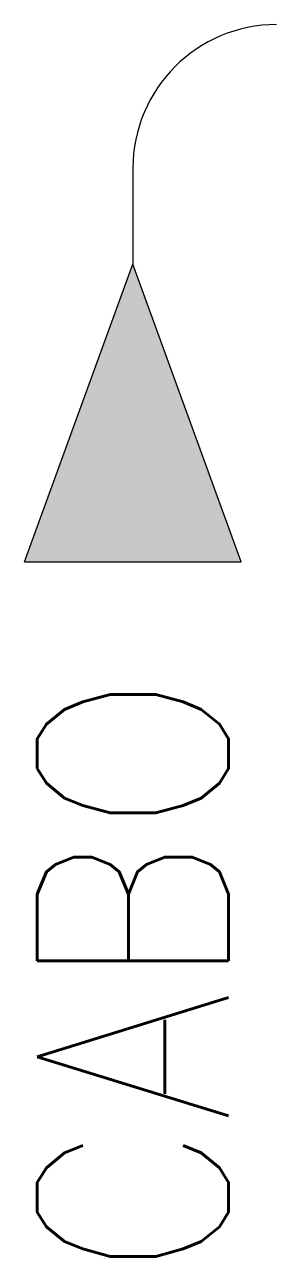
# Model space of a CAD drawing. Extents: x 96.1 to 98.2, y 217.1 to 227.3.
import ezdxf
from ezdxf.enums import TextEntityAlignment as Align

# ---------------------------------------------------------------- set-up
doc = ezdxf.new("R2010")
doc.units = 0
doc.header["$MEASUREMENT"] = 0
doc.layers.get('0').update_dxf_attribs({"linetype": 'CONTINUOUS'})
doc.styles.add('ROMANS', font='romans')

# ---------------------------------------------------------------- blocks, each defined once
blk = doc.blocks.new('24')
at = {"color": 7}
blk.add_line((0.906, 0), (-0.906, 0), dxfattribs=at)
for p in [(-0.906, 0), (0.906, 0)]:
    blk.add_line(p, (0, -2.484))
blk.add_solid([(0, -2.484), (0.906, 0), (-0.906, 0)])

msp = doc.modelspace()

# ---------------------------------------------------------------- linework, layer by layer
at = {"color": 7}
msp.add_line((96.981, 226.143), (96.981, 225.343), dxfattribs=at)
msp.add_arc((98.181, 226.143), 1.2, 90, 180, dxfattribs=at)

# ---------------------------------------------------------------- block references
at = {"color": 7, "rotation": 179.9999999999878}
msp.add_blockref('24', (96.981, 222.859), dxfattribs=at)

# ---------------------------------------------------------------- texts
at = {"color": 3, "lineweight": -3, "style": 'ROMANS', "width": 0.9}
msp.add_attdef('CABO', text='', height=1.6, rotation=90, dxfattribs=at).set_placement((96.981, 221.935), align=Align.MIDDLE_RIGHT)

doc.saveas('drawing.dxf')
